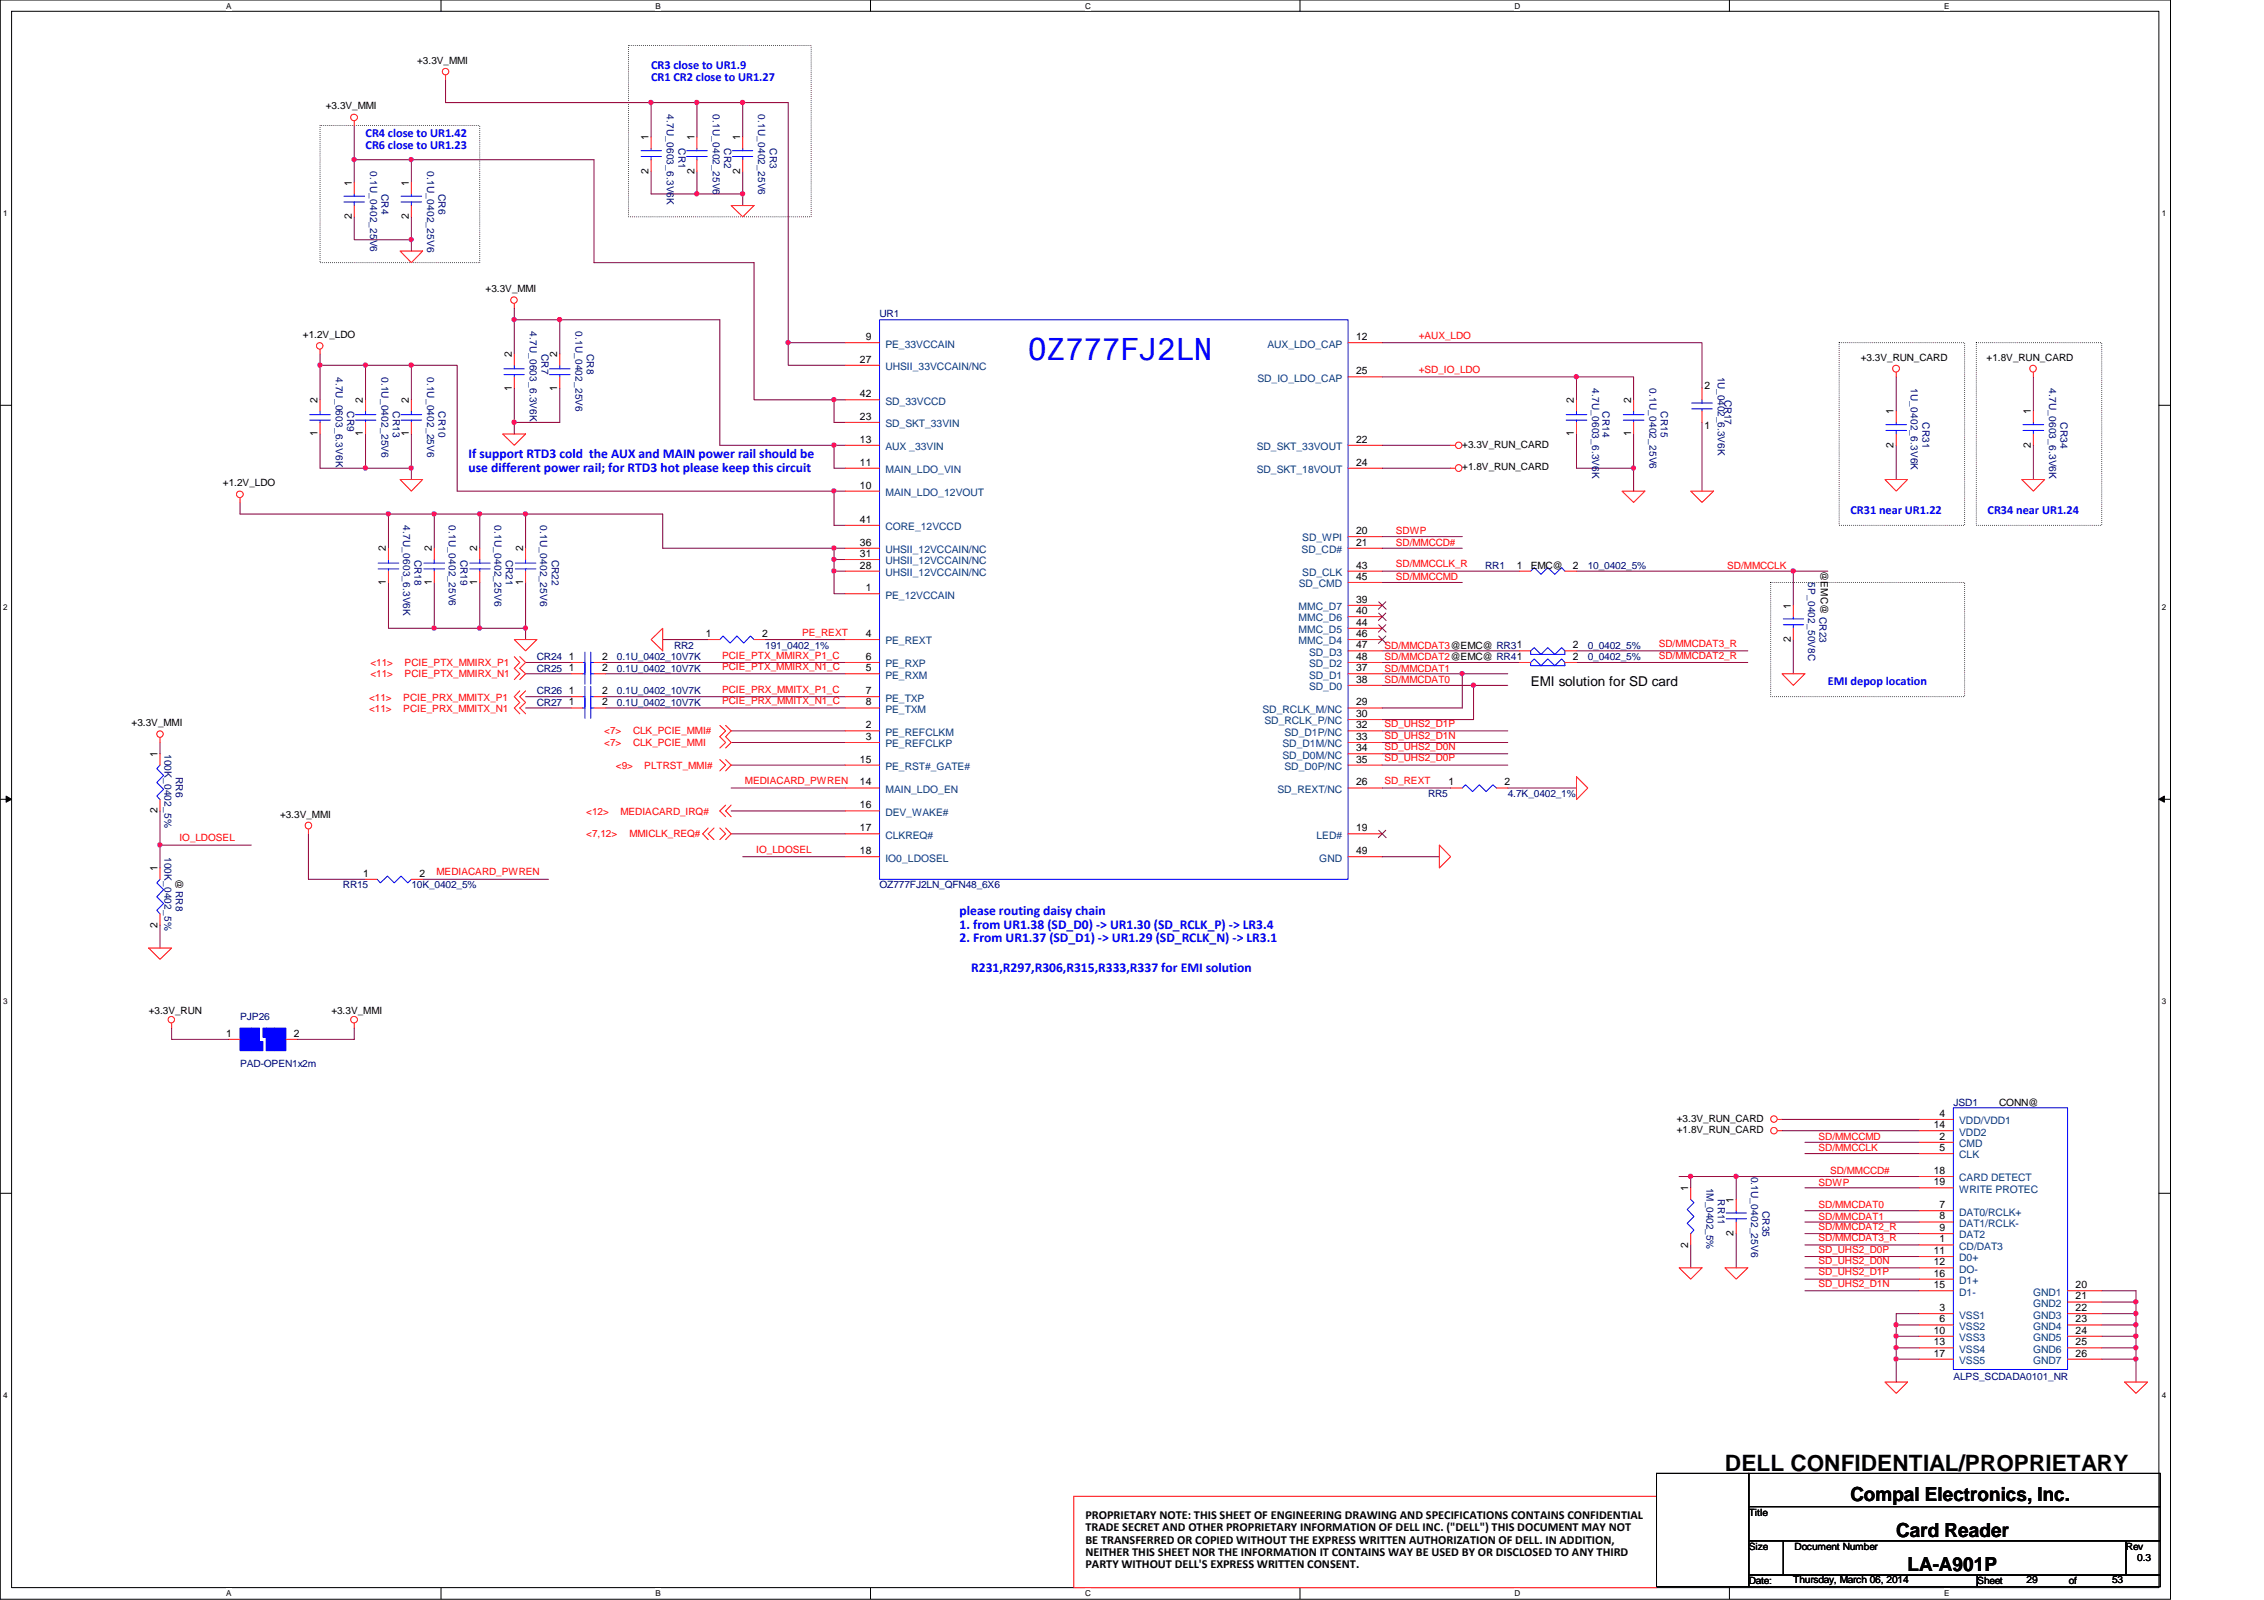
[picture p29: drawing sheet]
<svg xmlns="http://www.w3.org/2000/svg" width="297mm" height="210mm" viewBox="0 0 297 210" stroke-linecap="round" stroke-linejoin="round" font-family="sans-serif">
<defs><g id="words">
<text font-size="4" fill="#00f" x="134.9" y="47.2">OZ777FJ2LN</text>
<text font-size="3" x="226.3" y="193">DELL CONFIDENTIAL/PROPRIETARY</text>
<g font-size="2.5">
<text x="242.8" y="196.9">Compal Electronics, Inc.</text>
<text x="248.8" y="201.7">Card Reader</text>
<text x="250.3" y="206.2">LA-A901P</text>
</g>
<g font-size="1.8" fill="#00f">
<text x="61.5" y="60.1">If support RTD3 cold the AUX and MAIN power rail should be</text>
<text x="61.5" y="61.9">use different power rail; for RTD3 hot please keep this circuit</text>
<text x="125.9" y="120.1">please routing daisy chain</text>
<text x="125.9" y="121.8">1. from UR1.38 (SD_D0) -&gt; UR1.30 (SD_RCLK_P) -&gt; LR3.4</text>
<text x="125.9" y="123.6">2. From UR1.37 (SD_D1) -&gt; UR1.29 (SD_RCLK_N) -&gt; LR3.1</text>
<text x="127.4" y="127.6">R231,R297,R306,R315,R333,R337 for EMI solution</text>
</g>
<text font-size="1.8" x="200.8" y="90">EMI solution for SD card</text>
<g font-size="1.6" fill="#00f">
<text x="85.4" y="9">CR3 close to UR1.9</text>
<text x="85.4" y="10.6">CR1 CR2 close to UR1.27</text>
<text x="48" y="18">CR4 close to UR1.42</text>
<text x="48" y="19.6">CR6 close to UR1.23</text>
<text x="242.8" y="67.4">CR31 near UR1.22</text>
<text x="260.8" y="67.4">CR34 near UR1.24</text>
<text x="239.8" y="89.9">EMI depop location</text>
</g>
<g font-size="1.6">
<text x="142.4" y="199.3">PROPRIETARY NOTE: THIS SHEET OF ENGINEERING DRAWING AND SPECIFICATIONS CONTAINS CONFIDENTIAL</text>
<text x="142.4" y="200.9">TRADE SECRET AND OTHER PROPRIETARY INFORMATION OF DELL INC. (&quot;DELL&quot;) THIS DOCUMENT MAY NOT</text>
<text x="142.4" y="202.5">BE TRANSFERRED OR COPIED WITHOUT THE EXPRESS WRITTEN AUTHORIZATION OF DELL. IN ADDITION,</text>
<text x="142.4" y="204.1">NEITHER THIS SHEET NOR THE INFORMATION IT CONTAINS WAY BE USED BY OR DISCLOSED TO ANY THIRD</text>
<text x="142.4" y="205.7">PARTY WITHOUT DELL'S EXPRESS WRITTEN CONSENT.</text>
</g>
<g font-size="1.4">
<text x="85.1" y="22.8" transform="rotate(-90 85.1 22.8)">2</text>
<text x="85.1" y="18.4" transform="rotate(-90 85.1 18.4)">1</text>
<text x="91.1" y="22.8" transform="rotate(-90 91.1 22.8)">2</text>
<text x="91.1" y="18.4" transform="rotate(-90 91.1 18.4)">1</text>
<text x="97.1" y="22.8" transform="rotate(-90 97.1 22.8)">2</text>
<text x="97.1" y="18.4" transform="rotate(-90 97.1 18.4)">1</text>
<text x="46.1" y="28.8" transform="rotate(-90 46.1 28.8)">2</text>
<text x="46.1" y="24.4" transform="rotate(-90 46.1 24.4)">1</text>
<text x="53.6" y="28.8" transform="rotate(-90 53.6 28.8)">2</text>
<text x="53.6" y="24.4" transform="rotate(-90 53.6 24.4)">1</text>
<text x="67.1" y="46.9" transform="rotate(-90 67.1 46.9)">2</text>
<text x="73.1" y="46.9" transform="rotate(-90 73.1 46.9)">2</text>
<text x="112.8" y="47.6">27</text>
<text x="113.6" y="44.6">9</text>
<text x="177.9" y="44.6">12</text>
<text x="41.7" y="52.9" transform="rotate(-90 41.7 52.9)">2</text>
<text x="47.6" y="52.9" transform="rotate(-90 47.6 52.9)">2</text>
<text x="53.6" y="52.9" transform="rotate(-90 53.6 52.9)">2</text>
<text x="67.1" y="51.3" transform="rotate(-90 67.1 51.3)">1</text>
<text x="73.1" y="51.3" transform="rotate(-90 73.1 51.3)">1</text>
<text x="112.8" y="52.1">42</text>
<text x="177.9" y="49.1">25</text>
<text x="206.5" y="52.9" transform="rotate(-90 206.5 52.9)">2</text>
<text x="214" y="52.9" transform="rotate(-90 214 52.9)">2</text>
<text x="223.6" y="51.1">2</text>
<text x="41.7" y="57.2" transform="rotate(-90 41.7 57.2)">1</text>
<text x="47.6" y="57.2" transform="rotate(-90 47.6 57.2)">1</text>
<text x="53.6" y="57.2" transform="rotate(-90 53.6 57.2)">1</text>
<text x="112.8" y="58.1">13</text>
<text x="112.8" y="55.1">23</text>
<text x="177.9" y="58.1">22</text>
<text x="206.5" y="57.2" transform="rotate(-90 206.5 57.2)">1</text>
<text x="214" y="57.2" transform="rotate(-90 214 57.2)">1</text>
<text x="223.6" y="56.2">1</text>
<text x="248.5" y="58.8" transform="rotate(-90 248.5 58.8)">2</text>
<text x="248.5" y="54.4" transform="rotate(-90 248.5 54.4)">1</text>
<text x="266.4" y="58.8" transform="rotate(-90 266.4 58.8)">2</text>
<text x="266.4" y="54.4" transform="rotate(-90 266.4 54.4)">1</text>
<text x="112.8" y="64.1">10</text>
<text x="112.8" y="61.1">11</text>
<text x="177.9" y="61.1">24</text>
<text x="112.8" y="71.6">36</text>
<text x="112.8" y="68.6">41</text>
<text x="177.9" y="70.1">20</text>
<text x="177.9" y="71.6">21</text>
<text x="50.6" y="76.8" transform="rotate(-90 50.6 76.8)">1</text>
<text x="50.6" y="72.3" transform="rotate(-90 50.6 72.3)">2</text>
<text x="56.6" y="76.8" transform="rotate(-90 56.6 76.8)">1</text>
<text x="56.6" y="72.3" transform="rotate(-90 56.6 72.3)">2</text>
<text x="62.6" y="76.8" transform="rotate(-90 62.6 76.8)">1</text>
<text x="62.6" y="72.3" transform="rotate(-90 62.6 72.3)">2</text>
<text x="68.6" y="76.8" transform="rotate(-90 68.6 76.8)">1</text>
<text x="68.6" y="72.3" transform="rotate(-90 68.6 72.3)">2</text>
<text x="112.8" y="74.6">28</text>
<text x="112.8" y="73.1">31</text>
<text x="113.6" y="77.6">1</text>
<text x="177.9" y="74.6">43</text>
<text x="177.9" y="76.1">45</text>
<text x="199" y="74.6">1</text>
<text x="206.4" y="74.6">2</text>
<text x="92.6" y="83.6">1</text>
<text x="100" y="83.6">2</text>
<text x="113.6" y="83.6">4</text>
<text x="177.9" y="79.1">39</text>
<text x="177.9" y="80.6">40</text>
<text x="177.9" y="82.1">44</text>
<text x="177.9" y="83.6">46</text>
<text x="234.9" y="79.8" transform="rotate(-90 234.9 79.8)">1</text>
<text x="74.6" y="88.1">1</text>
<text x="74.6" y="86.6">1</text>
<text x="79" y="88.1">2</text>
<text x="79" y="86.6">2</text>
<text x="113.6" y="88.1">5</text>
<text x="113.6" y="86.6">6</text>
<text x="177.9" y="88.1">37</text>
<text x="177.9" y="89.6">38</text>
<text x="177.9" y="85">47</text>
<text x="177.9" y="86.6">48</text>
<text x="206.4" y="85">2</text>
<text x="206.4" y="86.6">2</text>
<text x="234.9" y="84.2" transform="rotate(-90 234.9 84.2)">2</text>
<text x="74.6" y="92.5">1</text>
<text x="74.6" y="91.1">1</text>
<text x="79" y="92.5">2</text>
<text x="79" y="91.1">2</text>
<text x="113.6" y="95.5">2</text>
<text x="113.6" y="91.1">7</text>
<text x="113.6" y="92.5">8</text>
<text x="177.9" y="95.5">32</text>
<text x="177.9" y="92.5">29</text>
<text x="177.9" y="94.1">30</text>
<text x="20.7" y="99.3" transform="rotate(-90 20.7 99.3)">1</text>
<text x="112.8" y="100">15</text>
<text x="113.6" y="97.1">3</text>
<text x="177.9" y="97.1">33</text>
<text x="177.9" y="98.6">34</text>
<text x="177.9" y="100">35</text>
<text x="20.7" y="106.7" transform="rotate(-90 20.7 106.7)">2</text>
<text x="112.8" y="103">14</text>
<text x="112.8" y="106">16</text>
<text x="177.9" y="103">26</text>
<text x="190" y="103">1</text>
<text x="197.4" y="103">2</text>
<text x="112.8" y="109.1">17</text>
<text x="112.8" y="112.1">18</text>
<text x="177.9" y="109.1">19</text>
<text x="177.9" y="112.1">49</text>
<text x="20.7" y="114.3" transform="rotate(-90 20.7 114.3)">1</text>
<text x="47.7" y="115">1</text>
<text x="55" y="115">2</text>
<text x="20.7" y="121.7" transform="rotate(-90 20.7 121.7)">2</text>
<text x="29.7" y="136">1</text>
<text x="38.6" y="136">2</text>
<text x="253.7" y="148">14</text>
<text x="254.5" y="149.5">2</text>
<text x="254.5" y="146.5">4</text>
<text x="253.7" y="154">18</text>
<text x="253.7" y="155.5">19</text>
<text x="254.5" y="151">5</text>
<text x="221.5" y="156.3" transform="rotate(-90 221.5 156.3)">1</text>
<text x="227.5" y="157.8" transform="rotate(-90 227.5 157.8)">1</text>
<text x="254.5" y="158.5">7</text>
<text x="254.5" y="160">8</text>
<text x="254.5" y="161.5">9</text>
<text x="221.5" y="163.7" transform="rotate(-90 221.5 163.7)">2</text>
<text x="227.5" y="162.1" transform="rotate(-90 227.5 162.1)">2</text>
<text x="253.7" y="164.5">11</text>
<text x="253.7" y="166">12</text>
<text x="253.7" y="167.5">16</text>
<text x="254.5" y="163">1</text>
<text x="253.7" y="169">15</text>
<text x="254.5" y="172">3</text>
<text x="254.5" y="173.5">6</text>
<text x="272.3" y="169">20</text>
<text x="272.3" y="170.5">21</text>
<text x="272.3" y="172">22</text>
<text x="272.3" y="173.5">23</text>
<text x="253.7" y="175">10</text>
<text x="253.7" y="176.5">13</text>
<text x="253.7" y="178">17</text>
<text x="272.3" y="175">24</text>
<text x="272.3" y="176.5">25</text>
<text x="272.3" y="178">26</text>
</g>
<g font-size="1.4" fill="#004080">
<text x="116.2" y="45.6">PE_33VCCAIN</text>
<text x="166.3" y="45.6">AUX_LDO_CAP</text>
<text x="116.2" y="48.6">UHSII_33VCCAIN/NC</text>
<text x="116.2" y="53.1">SD_33VCCD</text>
<text x="165" y="50.1">SD_IO_LDO_CAP</text>
<text x="116.2" y="59.1">AUX _33VIN</text>
<text x="116.2" y="56">SD_SKT_33VIN</text>
<text x="164.9" y="59.1">SD_SKT_33VOUT</text>
<text x="116.2" y="65.1">MAIN_LDO_12VOUT</text>
<text x="116.2" y="62.1">MAIN_LDO_VIN</text>
<text x="164.9" y="62.1">SD_SKT_18VOUT</text>
<text x="116.2" y="69.6">CORE_12VCCD</text>
<text x="170.9" y="71">SD_WPI</text>
<text x="116.2" y="75.6">UHSII_12VCCAIN/NC</text>
<text x="116.2" y="74">UHSII_12VCCAIN/NC</text>
<text x="116.2" y="72.6">UHSII_12VCCAIN/NC</text>
<text x="170.4" y="77">SD_CMD</text>
<text x="170.8" y="72.6">SD_CD#</text>
<text x="170.9" y="75.6">SD_CLK</text>
<text x="116.2" y="78.5">PE_12VCCAIN</text>
<text x="170.3" y="80.1">MMC_D7</text>
<text x="170.3" y="81.5">MMC_D6</text>
<text x="170.3" y="83.1">MMC_D5</text>
<text x="116.2" y="84.5">PE_REXT</text>
<text x="116.2" y="89">PE_RXM</text>
<text x="116.2" y="87.5">PE_RXP</text>
<text x="170.3" y="84.5">MMC_D4</text>
<text x="171.7" y="89">SD_D1</text>
<text x="171.7" y="86">SD_D3</text>
<text x="171.7" y="87.5">SD_D2</text>
<text x="116.2" y="92">PE_TXP</text>
<text x="116.2" y="93.5">PE_TXM</text>
<text x="165.6" y="93.5">SD_RCLK_M/NC</text>
<text x="165.9" y="95">SD_RCLK_P/NC</text>
<text x="171.7" y="90.6">SD_D0</text>
<text x="116.2" y="96.5">PE_REFCLKM</text>
<text x="116.2" y="98">PE_REFCLKP</text>
<text x="116.2" y="101">PE_RST#_GATE#</text>
<text x="168.3" y="98">SD_D1M/NC</text>
<text x="168.3" y="99.5">SD_D0M/NC</text>
<text x="168.5" y="96.5">SD_D1P/NC</text>
<text x="168.5" y="101">SD_D0P/NC</text>
<text x="116.2" y="104">MAIN_LDO_EN</text>
<text x="116.2" y="107">DEV_WAKE#</text>
<text x="167.6" y="104">SD_REXT/NC</text>
<text x="116.2" y="110">CLKREQ#</text>
<text x="116.2" y="113">IO0_LDOSEL</text>
<text x="172.7" y="110">LED#</text>
<text x="173.1" y="113">GND</text>
<text x="257" y="147.5">VDD/VDD1</text>
<text x="257" y="149">VDD2</text>
<text x="257" y="150.5">CMD</text>
<text x="257" y="152">CLK</text>
<text x="257" y="155">CARD DETECT</text>
<text x="257" y="159.5">DAT0/RCLK+</text>
<text x="257" y="161">DAT1/RCLK-</text>
<text x="257" y="156.5">WRITE PROTEC</text>
<text x="257" y="164">CD/DAT3</text>
<text x="257" y="162.5">DAT2</text>
<text x="257" y="165.5">D0+</text>
<text x="257" y="167">DO-</text>
<text x="257" y="173">VSS1</text>
<text x="257" y="170">D1-</text>
<text x="257" y="168.4">D1+</text>
<text x="266.7" y="170">GND1</text>
<text x="266.7" y="171.4">GND2</text>
<text x="266.7" y="173">GND3</text>
<text x="257" y="174.5">VSS2</text>
<text x="257" y="175.9">VSS3</text>
<text x="257" y="177.5">VSS4</text>
<text x="257" y="178.9">VSS5</text>
<text x="266.7" y="174.5">GND4</text>
<text x="266.7" y="175.9">GND5</text>
<text x="266.7" y="177.5">GND6</text>
<text x="266.7" y="178.9">GND7</text>
</g>
<g font-size="1.3">
<text x="54.7" y="8.4">+3.3V_MMI</text>
<text x="42.8" y="14.4">+3.3V_MMI</text>
<text x="63.7" y="38.4">+3.3V_MMI</text>
<text x="39.7" y="44.3">+1.2V_LDO</text>
<text x="244.1" y="47.3">+3.3V_RUN_CARD</text>
<text x="260.6" y="47.3">+1.8V_RUN_CARD</text>
<text x="191.9" y="58.7">+3.3V_RUN_CARD</text>
<text x="29.2" y="63.8">+1.2V_LDO</text>
<text x="191.9" y="61.7">+1.8V_RUN_CARD</text>
<text x="200.8" y="74.6">EMC@</text>
<text x="238.9" y="74.9" transform="rotate(90 238.9 74.9)">@EMC@ CR23</text>
<text x="17.3" y="95.3">+3.3V_MMI</text>
<text x="36.7" y="107.3">+3.3V_MMI</text>
<text x="23.1" y="115.4" transform="rotate(90 23.1 115.4)">@RR8</text>
<text x="19.5" y="133.1">+3.3V_RUN</text>
<text x="43.5" y="133.1">+3.3V_MMI</text>
<text x="220" y="147.2">+3.3V_RUN_CARD</text>
<text x="220" y="148.6">+1.8V_RUN_CARD</text>
<text x="262.3" y="145">CONN@</text>
<text x="229.4" y="198.8">Title</text>
<text x="229.4" y="203.3">Size</text>
<text x="235.5" y="203.3">Document Number</text>
<text x="278.9" y="203.3">Rev</text>
<text x="229.4" y="207.8">Date:</text>
<text x="235.3" y="207.7">Thursday, March 06, 2014</text>
<text x="259.4" y="207.8">Sheet</text>
<text x="265.9" y="207.7">29</text>
<text x="271.4" y="207.8">of</text>
<text x="277.1" y="207.7">53</text>
<text x="280.4" y="204.8">0.3</text>
</g>
<g font-size="1.3" fill="#000080">
<text x="87.5" y="15" transform="rotate(90 87.5 15)">4.7U_0603_6.3V6K</text>
<text x="93.5" y="15" transform="rotate(90 93.5 15)">0.1U_0402_25V6</text>
<text x="99.5" y="15" transform="rotate(90 99.5 15)">0.1U_0402_25V6</text>
<text x="48.6" y="22.5" transform="rotate(90 48.6 22.5)">0.1U_0402_25V6</text>
<text x="56" y="22.5" transform="rotate(90 56 22.5)">0.1U_0402_25V6</text>
<text x="89" y="19.5" transform="rotate(90 89 19.5)">CR1</text>
<text x="95" y="19.5" transform="rotate(90 95 19.5)">CR2</text>
<text x="101" y="19.5" transform="rotate(90 101 19.5)">CR3</text>
<text x="50" y="25.4" transform="rotate(90 50 25.4)">CR4</text>
<text x="57.5" y="25.4" transform="rotate(90 57.5 25.4)">CR6</text>
<text x="115.4" y="41.6">UR1</text>
<text x="69.5" y="43.4" transform="rotate(90 69.5 43.4)">4.7U_0603_6.3V6K</text>
<text x="71" y="46.4" transform="rotate(90 71 46.4)">CR7</text>
<text x="75.5" y="43.4" transform="rotate(90 75.5 43.4)">0.1U_0402_25V6</text>
<text x="77" y="46.4" transform="rotate(90 77 46.4)">CR8</text>
<text x="44.1" y="49.4" transform="rotate(90 44.1 49.4)">4.7U_0603_6.3V6K</text>
<text x="45.5" y="53.9" transform="rotate(90 45.5 53.9)">CR9</text>
<text x="50" y="49.4" transform="rotate(90 50 49.4)">0.1U_0402_25V6</text>
<text x="51.6" y="53.9" transform="rotate(90 51.6 53.9)">CR13</text>
<text x="56" y="49.4" transform="rotate(90 56 49.4)">0.1U_0402_25V6</text>
<text x="57.5" y="53.9" transform="rotate(90 57.5 53.9)">CR10</text>
<text x="208.9" y="50.9" transform="rotate(90 208.9 50.9)">4.7U_0603_6.3V6K</text>
<text x="210.3" y="53.9" transform="rotate(90 210.3 53.9)">CR14</text>
<text x="216.4" y="50.9" transform="rotate(90 216.4 50.9)">0.1U_0402_25V6</text>
<text x="217.9" y="53.9" transform="rotate(90 217.9 53.9)">CR15</text>
<text x="225.4" y="49.4" transform="rotate(90 225.4 49.4)">1U_0402_6.3V6K</text>
<text x="226.3" y="52.5" transform="rotate(90 226.3 52.5)">CR17</text>
<text x="250.7" y="50.9" transform="rotate(90 250.7 50.9)">1U_0402_6.3V6K</text>
<text x="268.9" y="50.9" transform="rotate(90 268.9 50.9)">4.7U_0603_6.3V6K</text>
<text x="252.2" y="55.4" transform="rotate(90 252.2 55.4)">CR31</text>
<text x="270.3" y="55.4" transform="rotate(90 270.3 55.4)">CR34</text>
<text x="52.9" y="68.9" transform="rotate(90 52.9 68.9)">4.7U_0603_6.3V6K</text>
<text x="58.9" y="68.9" transform="rotate(90 58.9 68.9)">0.1U_0402_25V6</text>
<text x="64.9" y="68.9" transform="rotate(90 64.9 68.9)">0.1U_0402_25V6</text>
<text x="70.9" y="68.9" transform="rotate(90 70.9 68.9)">0.1U_0402_25V6</text>
<text x="54.4" y="73.4" transform="rotate(90 54.4 73.4)">CR18</text>
<text x="60.4" y="73.4" transform="rotate(90 60.4 73.4)">CR19</text>
<text x="66.4" y="73.4" transform="rotate(90 66.4 73.4)">CR21</text>
<text x="72.4" y="73.4" transform="rotate(90 72.4 73.4)">CR22</text>
<text x="194.9" y="74.6">RR1</text>
<text x="208.3" y="74.6">10_0402_5%</text>
<text x="237.2" y="76.4" transform="rotate(90 237.2 76.4)">5P_0402_50V8C</text>
<text x="70.4" y="88.1">CR25</text>
<text x="70.4" y="86.6">CR24</text>
<text x="80.9" y="88.1">0.1U_0402_10V7K</text>
<text x="80.9" y="86.6">0.1U_0402_10V7K</text>
<text x="88.4" y="85.1">RR2</text>
<text x="100.4" y="85.1">191_0402_1%</text>
<text x="208.3" y="85.1">0_0402_5%</text>
<text x="208.3" y="86.6">0_0402_5%</text>
<text x="70.4" y="92.6">CR27</text>
<text x="70.4" y="91.1">CR26</text>
<text x="80.9" y="92.6">0.1U_0402_10V7K</text>
<text x="80.9" y="91.1">0.1U_0402_10V7K</text>
<text x="21.6" y="98.9" transform="rotate(90 21.6 98.9)">100K_0402_5%</text>
<text x="23.1" y="101.9" transform="rotate(90 23.1 101.9)">RR6</text>
<text x="187.4" y="104.6">RR5</text>
<text x="197.8" y="104.6">4.7K_0402_1%</text>
<text x="21.6" y="112.4" transform="rotate(90 21.6 112.4)">100K_0402_5%</text>
<text x="45" y="116.5">RR15</text>
<text x="54" y="116.5">10K_0402_5%</text>
<text x="115.4" y="116.5">OZ777FJ2LN_QFN48_6X6</text>
<text x="31.5" y="133.8">PJP26</text>
<text x="31.5" y="140">PAD-OPEN1x2m</text>
<text x="256.3" y="145">JSD1</text>
<text x="223.9" y="155.8" transform="rotate(90 223.9 155.8)">1M_0402_5%</text>
<text x="229.7" y="154.3" transform="rotate(90 229.7 154.3)">0.1U_0402_25V6</text>
<text x="225.4" y="157.4" transform="rotate(90 225.4 157.4)">RR11</text>
<text x="231.2" y="158.8" transform="rotate(90 231.2 158.8)">CR35</text>
<text x="256.3" y="181">ALPS_SCDADA0101_NR</text>
</g>
<g font-size="1.3" fill="#f00">
<text x="186.1" y="44.4">+AUX_LDO</text>
<text x="186.1" y="48.9">+SD_IO_LDO</text>
<text x="183.1" y="71.6">SD/MMCCD#</text>
<text x="183.1" y="70.1">SDWP</text>
<text x="183.1" y="74.4">SD/MMCCLK_R</text>
<text x="183.1" y="76.1">SD/MMCCMD</text>
<text x="226.6" y="74.6">SD/MMCCLK</text>
<text x="105.2" y="83.4">PE_REXT</text>
<text x="48.6" y="88.9">&lt;11&gt;</text>
<text x="48.6" y="87.3">&lt;11&gt;</text>
<text x="53.1" y="88.9">PCIE_PTX_MMIRX_N1</text>
<text x="53.1" y="87.3">PCIE_PTX_MMIRX_P1</text>
<text x="94.7" y="87.9">PCIE_PTX_MMIRX_N1_C</text>
<text x="94.7" y="86.4">PCIE_PTX_MMIRX_P1_C</text>
<text x="181.6" y="89.6">SD/MMCDAT0</text>
<text x="181.6" y="88.1">SD/MMCDAT1</text>
<text x="181.6" y="86.6">SD/MMCDAT2@EMC@ RR41</text>
<text x="181.6" y="85.1">SD/MMCDAT3@EMC@ RR31</text>
<text x="217.6" y="86.4">SD/MMCDAT2_R</text>
<text x="217.6" y="84.9">SD/MMCDAT3_R</text>
<text x="48.4" y="92">&lt;11&gt;</text>
<text x="48.4" y="93.5">&lt;11&gt;</text>
<text x="52.9" y="92">PCIE_PRX_MMITX_P1</text>
<text x="52.9" y="93.5">PCIE_PRX_MMITX_N1</text>
<text x="94.7" y="92.4">PCIE_PRX_MMITX_N1_C</text>
<text x="94.7" y="90.9">PCIE_PRX_MMITX_P1_C</text>
<text x="181.6" y="95.4">SD_UHS2_D1P</text>
<text x="79.3" y="97.8">&lt;7&gt;</text>
<text x="79.3" y="96.4">&lt;7&gt;</text>
<text x="80.8" y="100.8">&lt;9&gt;</text>
<text x="83.1" y="97.8">CLK_PCIE_MMI</text>
<text x="83.1" y="96.4">CLK_PCIE_MMI#</text>
<text x="84.5" y="100.8">PLTRST_MMI#</text>
<text x="181.6" y="98.4">SD_UHS2_D0N</text>
<text x="181.6" y="99.9">SD_UHS2_D0P</text>
<text x="181.6" y="96.9">SD_UHS2_D1N</text>
<text x="76.9" y="107">&lt;12&gt;</text>
<text x="81.4" y="107">MEDIACARD_IRQ#</text>
<text x="97.7" y="102.9">MEDIACARD_PWREN</text>
<text x="181.6" y="102.9">SD_REXT</text>
<text x="23.5" y="110.4">IO_LDOSEL</text>
<text x="76.9" y="109.8">&lt;7,12&gt;</text>
<text x="82.6" y="109.8">MMICLK_REQ#</text>
<text x="99.2" y="111.9">IO_LDOSEL</text>
<text x="57.3" y="114.9">MEDIACARD_PWREN</text>
<text x="238.6" y="149.6">SD/MMCCMD</text>
<text x="238.6" y="151">SD/MMCCLK</text>
<text x="238.6" y="155.5">SDWP</text>
<text x="240.1" y="154.1">SD/MMCCD#</text>
<text x="238.6" y="158.5">SD/MMCDAT0</text>
<text x="238.6" y="160">SD/MMCDAT1</text>
<text x="238.6" y="161.3">SD/MMCDAT2_R</text>
<text x="238.6" y="162.8">SD/MMCDAT3_R</text>
<text x="238.6" y="165.8">SD_UHS2_D0N</text>
<text x="238.6" y="164.3">SD_UHS2_D0P</text>
<text x="238.6" y="167.3">SD_UHS2_D1P</text>
<text x="238.6" y="168.8">SD_UHS2_D1N</text>
</g>
<g font-size="1.1">
<text x="29.7" y="1.1">A</text>
<text x="86" y="1.1">B</text>
<text x="142.4" y="1.1">C</text>
<text x="198.7" y="1.1">D</text>
<text x="255.1" y="1.1">E</text>
<text x=".4" y="28.3">1</text>
<text x="283.6" y="28.3">1</text>
<text x=".4" y="80">2</text>
<text x="283.6" y="80">2</text>
<text x=".4" y="131.7">3</text>
<text x="283.6" y="131.7">3</text>
<text x=".4" y="183.3">4</text>
<text x="283.6" y="183.3">4</text>
<text x="29.7" y="209.4">A</text>
<text x="86" y="209.4">B</text>
<text x="142.4" y="209.4">C</text>
<text x="198.7" y="209.4">D</text>
<text x="255.1" y="209.4">E</text>
</g>
</g></defs>
<path d="M0 0h284.8v209.8h-284.8zM1.5 1.5h281.7v206.8h-281.7z" fill="none" stroke="#000" stroke-width=".13"/>
<g fill="#fff">
<path d="M29.7 .2h.7v1.2h-.7z"/>
<path d="M29.7 208.4h.7v1.2h-.7z"/>
</g>
<path d="M57.9 0v1.5M57.9 208.3v1.5" fill="none" stroke="#000" stroke-width=".13"/>
<g fill="#fff">
<path d="M86 .2h.7v1.2h-.7z"/>
<path d="M86 208.4h.7v1.2h-.7z"/>
</g>
<path d="M114.2 0v1.5M114.2 208.3v1.5" fill="none" stroke="#000" stroke-width=".13"/>
<g fill="#fff">
<path d="M142.4 .2h.7v1.2h-.7z"/>
<path d="M142.4 208.4h.7v1.2h-.7z"/>
</g>
<path d="M170.6 0v1.5M170.6 208.3v1.5" fill="none" stroke="#000" stroke-width=".13"/>
<g fill="#fff">
<path d="M198.7 .2h.8v1.2h-.8z"/>
<path d="M198.7 208.4h.8v1.2h-.8z"/>
</g>
<path d="M226.9 0v1.5M226.9 208.3v1.5" fill="none" stroke="#000" stroke-width=".13"/>
<g fill="#fff">
<path d="M255.1 .2h.7v1.2h-.7z"/>
<path d="M255.1 208.4h.7v1.2h-.7z"/>
<path d="M.4 27.3h.6v1.2h-.6z"/>
<path d="M283.6 27.3h.6v1.2h-.6z"/>
<path d="M.4 79h.6v1.2h-.6z"/>
<path d="M283.6 79h.6v1.2h-.6z"/>
</g>
<path d="M0 53.2h1.5M283.2 53.2h1.5" fill="none" stroke="#000" stroke-width=".13"/>
<g fill="#fff">
<path d="M.4 130.7h.6v1.2h-.6z"/>
<path d="M283.6 130.7h.6v1.2h-.6z"/>
</g>
<path d="M0 104.9h1.5M.8 104.4l.7 .5-.7 .3zM283.2 104.9l.8-.5v.8zM283.2 104.9h1.5" fill="none" stroke="#000" stroke-width=".13"/>
<path d="M.8 104.4l.7 .5-.7 .3zM283.2 104.9l.8-.5v.8z" fill="#000"/>
<g fill="#fff">
<path d="M.4 182.4h.6v1.2h-.6z"/>
<path d="M283.6 182.4h.6v1.2h-.6z"/>
</g>
<path d="M0 156.5h1.5M283.2 156.5h1.5" fill="none" stroke="#000" stroke-width=".13"/>
<path d="M42 16.5h20.9v18h-20.9zM82.5 6h23.9v22.4h-23.9zM241.3 45h16.5v23.9h-16.5zM259.3 45h16.5v23.9h-16.5zM232.3 76.4h25.5v15h-25.5z" fill="none" stroke="#000" stroke-width=".13" stroke-dasharray="0 .3"/>
<path d="M140.9 196.3h76.4v12h-76.4z" fill="none" stroke="#f00" stroke-width=".13"/>
<path d="M54 47.9h6v16.5M109.4 68.9h1.5" fill="none" stroke="#800040" stroke-width=".13"/>
<circle cx="53.9" cy="47.9" r=".29" fill="#f0f"/>
<circle cx="53.9" cy="47.9" r=".29" fill="none" stroke="#f0f" stroke-width=".13"/>
<path d="M48 47.9h-6v4.6M54 47.9v4.6" fill="none" stroke="#800040" stroke-width=".13"/>
<circle cx="47.9" cy="47.9" r=".29" fill="#f0f"/>
<circle cx="47.9" cy="47.9" r=".29" fill="none" stroke="#f0f" stroke-width=".13"/>
<circle cx="42" cy="47.9" r=".29" fill="#f0f"/>
<circle cx="42" cy="47.9" r=".29" fill="none" stroke="#f0f" stroke-width=".13"/>
<path d="M42 46.4v1.5M54 47.9h-6v4.6M110.9 64.4h-1.5v4.5M110.9 71.9h-1.5v1.5" fill="none" stroke="#800040" stroke-width=".13"/>
<circle cx="109.4" cy="73.4" r=".29" fill="#f0f"/>
<circle cx="109.4" cy="73.4" r=".29" fill="none" stroke="#f0f" stroke-width=".13"/>
<path d="M86.9 71.9h22.5M109.4 73.4h1.5" fill="none" stroke="#800040" stroke-width=".13"/>
<circle cx="109.4" cy="71.9" r=".29" fill="#f0f"/>
<circle cx="109.4" cy="71.9" r=".29" fill="none" stroke="#f0f" stroke-width=".13"/>
<path d="M109.4 74.9v3h1.5M109.4 73.4v1.5h1.5" fill="none" stroke="#800040" stroke-width=".13"/>
<circle cx="109.4" cy="74.9" r=".29" fill="#f0f"/>
<circle cx="109.4" cy="74.9" r=".29" fill="none" stroke="#f0f" stroke-width=".13"/>
<path d="M110.9 58.4h-1.5v3h1.5M110.9 52.5h-1.5v2.9M181.4 61.4h8.9" fill="none" stroke="#800040" stroke-width=".13"/>
<circle cx="109.4" cy="52.4" r=".29" fill="#f0f"/>
<circle cx="109.4" cy="52.4" r=".29" fill="none" stroke="#f0f" stroke-width=".13"/>
<path d="M54 21h23.9M77.9 34.5h21M109.4 55.4h1.5" fill="none" stroke="#800040" stroke-width=".13"/>
<circle cx="53.9" cy="20.9" r=".29" fill="#f0f"/>
<circle cx="53.9" cy="20.9" r=".29" fill="none" stroke="#f0f" stroke-width=".13"/>
<path d="M46.5 24v-3h7.5v3" fill="none" stroke="#800040" stroke-width=".13"/>
<circle cx="46.4" cy="20.9" r=".29" fill="#f0f"/>
<circle cx="46.4" cy="20.9" r=".29" fill="none" stroke="#f0f" stroke-width=".13"/>
<path d="M46.5 16.5v4.5M103.4 45v2.9h7.5M181.4 45h41.9v5.9M181.4 49.4h25.4v3.1M181.4 58.4h8.9M206.8 49.4h7.5v3.1M21 97.4v1.5" fill="none" stroke="#800040" stroke-width=".13"/>
<circle cx="206.8" cy="49.4" r=".29" fill="#f0f"/>
<circle cx="206.8" cy="49.4" r=".29" fill="none" stroke="#f0f" stroke-width=".13"/>
<path d="M42 56.9v4.5M48 56.9v4.5h6v1.5M95.9 97.4h15M95.9 95.9h15" fill="none" stroke="#800040" stroke-width=".13"/>
<circle cx="53.9" cy="61.4" r=".29" fill="#f0f"/>
<circle cx="53.9" cy="61.4" r=".29" fill="none" stroke="#f0f" stroke-width=".13"/>
<circle cx="47.9" cy="61.4" r=".29" fill="#f0f"/>
<circle cx="47.9" cy="61.4" r=".29" fill="none" stroke="#f0f" stroke-width=".13"/>
<path d="M46.5 28.4v3.1h7.5v1.4M223.3 55.4v9M206.8 61.4h7.5v3M86.9 83.9h6" fill="none" stroke="#800040" stroke-width=".13"/>
<circle cx="214.3" cy="61.4" r=".29" fill="#f0f"/>
<circle cx="214.3" cy="61.4" r=".29" fill="none" stroke="#f0f" stroke-width=".13"/>
<path d="M54 28.4v3.1M206.8 56.9v4.5M214.3 56.9v4.5M235.3 83.9v4.5M181.4 112.4h7.4M197.8 103.4h9M21 121.4v3" fill="none" stroke="#800040" stroke-width=".13"/>
<circle cx="53.9" cy="31.4" r=".29" fill="#f0f"/>
<circle cx="53.9" cy="31.4" r=".29" fill="none" stroke="#f0f" stroke-width=".13"/>
<path d="M21 110.9v3M97.4 112.4h13.5" fill="none" stroke="#800040" stroke-width=".13"/>
<circle cx="21" cy="110.8" r=".29" fill="#f0f"/>
<circle cx="21" cy="110.8" r=".29" fill="none" stroke="#f0f" stroke-width=".13"/>
<g fill="none" stroke="#800040" stroke-width=".13">
<path d="M181.4 71.9h10.5M206.8 74.9h28.5v4.5M235.3 74.9h4.5M69 92.9h6M69 91.4h6M69 88.4h6M69 86.9h6M79.5 92.9h31.4M79.5 91.4h31.4M79.5 88.4h31.4M79.5 86.9h31.4M100.4 83.9h10.5"/>
<path d="M21 106.4v4.5h12M95.9 106.4h15M95.9 103.4h15M95.9 109.4h15M95.9 100.4h15M181.4 103.4h8.9"/>
</g>
<circle cx="235.3" cy="74.9" r=".29" fill="#f0f"/>
<circle cx="235.3" cy="74.9" r=".29" fill="none" stroke="#f0f" stroke-width=".13"/>
<path d="M181.4 74.9h17.9M181.4 76.4h10.5M193.3 89.9v4.5h-11.9" fill="none" stroke="#800040" stroke-width=".13"/>
<circle cx="193.3" cy="89.9" r=".29" fill="#f0f"/>
<circle cx="193.3" cy="89.9" r=".29" fill="none" stroke="#f0f" stroke-width=".13"/>
<path d="M181.4 89.9h16.4M191.9 88.4h5.9" fill="none" stroke="#800040" stroke-width=".13"/>
<circle cx="191.8" cy="88.4" r=".29" fill="#f0f"/>
<circle cx="191.8" cy="88.4" r=".29" fill="none" stroke="#f0f" stroke-width=".13"/>
<path d="M31.5 65.9v1.5M57 67.4h5.9M181.4 70.4h10.5M181.4 98.9h16.4M181.4 97.4h16.4M181.4 95.9h16.4M181.4 86.9h17.9M181.4 85.4h17.9M181.4 88.4h10.5v4.5h-10.5M206.8 86.9h22.5M206.8 85.4h22.5M181.4 100.4h16.4" fill="none" stroke="#800040" stroke-width=".13"/>
<circle cx="62.9" cy="67.4" r=".29" fill="#f0f"/>
<circle cx="62.9" cy="67.4" r=".29" fill="none" stroke="#f0f" stroke-width=".13"/>
<path d="M51 67.4h6" fill="none" stroke="#800040" stroke-width=".13"/>
<circle cx="56.9" cy="67.4" r=".29" fill="#f0f"/>
<circle cx="56.9" cy="67.4" r=".29" fill="none" stroke="#f0f" stroke-width=".13"/>
<path d="M31.5 67.4h19.5" fill="none" stroke="#800040" stroke-width=".13"/>
<circle cx="50.9" cy="67.4" r=".29" fill="#f0f"/>
<circle cx="50.9" cy="67.4" r=".29" fill="none" stroke="#f0f" stroke-width=".13"/>
<path d="M69 67.4h17.9" fill="none" stroke="#800040" stroke-width=".13"/>
<circle cx="68.9" cy="67.4" r=".29" fill="#f0f"/>
<circle cx="68.9" cy="67.4" r=".29" fill="none" stroke="#f0f" stroke-width=".13"/>
<path d="M51 67.4v4.5M57 67.4v4.5M62.9 71.9v-4.5h6.1v4.5M62.9 76.4v6" fill="none" stroke="#800040" stroke-width=".13"/>
<circle cx="62.9" cy="82.4" r=".29" fill="#f0f"/>
<circle cx="62.9" cy="82.4" r=".29" fill="none" stroke="#f0f" stroke-width=".13"/>
<path d="M57 76.4v6M69 82.4v1.5" fill="none" stroke="#800040" stroke-width=".13"/>
<circle cx="56.9" cy="82.4" r=".29" fill="#f0f"/>
<circle cx="56.9" cy="82.4" r=".29" fill="none" stroke="#f0f" stroke-width=".13"/>
<path d="M69 76.4v6" fill="none" stroke="#800040" stroke-width=".13"/>
<circle cx="68.9" cy="82.4" r=".29" fill="#f0f"/>
<circle cx="68.9" cy="82.4" r=".29" fill="none" stroke="#f0f" stroke-width=".13"/>
<path d="M54 56.9v4.5M94.4 58.4h15M42 61.4h6M51 76.4v6M86.9 67.4v4.5M57 82.4h12" fill="none" stroke="#800040" stroke-width=".13"/>
<circle cx="109.4" cy="58.4" r=".29" fill="#f0f"/>
<circle cx="109.4" cy="58.4" r=".29" fill="none" stroke="#f0f" stroke-width=".13"/>
<path d="M94.4 42v16.4M60 64.4h49.4" fill="none" stroke="#800040" stroke-width=".13"/>
<circle cx="109.4" cy="64.4" r=".29" fill="#f0f"/>
<circle cx="109.4" cy="64.4" r=".29" fill="none" stroke="#f0f" stroke-width=".13"/>
<path d="M94.4 42h-26.9v4.4" fill="none" stroke="#800040" stroke-width=".13"/>
<circle cx="73.4" cy="41.9" r=".29" fill="#f0f"/>
<circle cx="73.4" cy="41.9" r=".29" fill="none" stroke="#f0f" stroke-width=".13"/>
<circle cx="67.4" cy="41.9" r=".29" fill="#f0f"/>
<circle cx="67.4" cy="41.9" r=".29" fill="none" stroke="#f0f" stroke-width=".13"/>
<path d="M67.5 40.4v1.6M67.5 50.9v4.5M73.4 42v4.4M73.4 50.9v4.5h-5.9v1.5" fill="none" stroke="#800040" stroke-width=".13"/>
<circle cx="67.4" cy="55.4" r=".29" fill="#f0f"/>
<circle cx="67.4" cy="55.4" r=".29" fill="none" stroke="#f0f" stroke-width=".13"/>
<path d="M58.5 10.5v3M97.4 13.5v4.4M77.9 21v13.5M98.9 34.5v18h10.5" fill="none" stroke="#800040" stroke-width=".13"/>
<circle cx="97.4" cy="13.4" r=".29" fill="#f0f"/>
<circle cx="97.4" cy="13.4" r=".29" fill="none" stroke="#f0f" stroke-width=".13"/>
<path d="M58.5 13.5h26.9v4.4" fill="none" stroke="#800040" stroke-width=".13"/>
<circle cx="85.4" cy="13.4" r=".29" fill="#f0f"/>
<circle cx="85.4" cy="13.4" r=".29" fill="none" stroke="#f0f" stroke-width=".13"/>
<path d="M91.4 13.5v4.4" fill="none" stroke="#800040" stroke-width=".13"/>
<circle cx="91.4" cy="13.4" r=".29" fill="#f0f"/>
<circle cx="91.4" cy="13.4" r=".29" fill="none" stroke="#f0f" stroke-width=".13"/>
<path d="M85.4 13.5h6M97.4 13.5h6M91.4 25.4h6v1.6" fill="none" stroke="#800040" stroke-width=".13"/>
<circle cx="97.4" cy="25.4" r=".29" fill="#f0f"/>
<circle cx="97.4" cy="25.4" r=".29" fill="none" stroke="#f0f" stroke-width=".13"/>
<path d="M91.4 22.5v2.9h-6" fill="none" stroke="#800040" stroke-width=".13"/>
<circle cx="91.4" cy="25.4" r=".29" fill="#f0f"/>
<circle cx="91.4" cy="25.4" r=".29" fill="none" stroke="#f0f" stroke-width=".13"/>
<path d="M85.4 22.5v2.9M97.4 22.5v2.9M103.4 45h7.5" fill="none" stroke="#800040" stroke-width=".13"/>
<circle cx="103.4" cy="44.9" r=".29" fill="#f0f"/>
<circle cx="103.4" cy="44.9" r=".29" fill="none" stroke="#f0f" stroke-width=".13"/>
<path d="M91.4 13.5h6M103.4 13.5v31.5M248.8 49.4v4.5M248.8 58.4v4.5M266.8 49.4v4.5M266.8 58.4v4.5M51 82.4h6M40.5 109.4v6h7.5M55.5 115.4h16.5M22.5 134.9v1.5h7.5M46.5 134.9v1.5h-7.5M280.2 170.8v1.5h-4.4" fill="none" stroke="#800040" stroke-width=".13"/>
<circle cx="280.2" cy="172.3" r=".29" fill="#f0f"/>
<circle cx="280.2" cy="172.3" r=".29" fill="none" stroke="#f0f" stroke-width=".13"/>
<path d="M275.8 169.3h4.4M275.8 170.8h4.4" fill="none" stroke="#800040" stroke-width=".13"/>
<circle cx="280.2" cy="170.8" r=".29" fill="#f0f"/>
<circle cx="280.2" cy="170.8" r=".29" fill="none" stroke="#f0f" stroke-width=".13"/>
<path d="M280.2 172.3v1.5" fill="none" stroke="#800040" stroke-width=".13"/>
<circle cx="280.2" cy="173.8" r=".29" fill="#f0f"/>
<circle cx="280.2" cy="173.8" r=".29" fill="none" stroke="#f0f" stroke-width=".13"/>
<path d="M275.8 173.8h4.4v1.5M280.2 169.3v1.5" fill="none" stroke="#800040" stroke-width=".13"/>
<circle cx="280.2" cy="175.3" r=".29" fill="#f0f"/>
<circle cx="280.2" cy="175.3" r=".29" fill="none" stroke="#f0f" stroke-width=".13"/>
<path d="M236.8 158.8h15M236.8 160.3h15M275.8 175.3h4.4v1.5" fill="none" stroke="#800040" stroke-width=".13"/>
<circle cx="280.2" cy="176.8" r=".29" fill="#f0f"/>
<circle cx="280.2" cy="176.8" r=".29" fill="none" stroke="#f0f" stroke-width=".13"/>
<path d="M275.8 176.8h4.4v1.5" fill="none" stroke="#800040" stroke-width=".13"/>
<circle cx="280.2" cy="178.3" r=".29" fill="#f0f"/>
<circle cx="280.2" cy="178.3" r=".29" fill="none" stroke="#f0f" stroke-width=".13"/>
<path d="M233.8 148.3h18M233.8 146.9h18M251.8 178.3h-3v3M275.8 178.3h4.4v3" fill="none" stroke="#800040" stroke-width=".13"/>
<circle cx="248.8" cy="178.3" r=".29" fill="#f0f"/>
<circle cx="248.8" cy="178.3" r=".29" fill="none" stroke="#f0f" stroke-width=".13"/>
<path d="M248.8 176.8v1.5M248.8 176.8h3M251.8 172.3h-3v4.5" fill="none" stroke="#800040" stroke-width=".13"/>
<circle cx="248.8" cy="176.8" r=".29" fill="#f0f"/>
<circle cx="248.8" cy="176.8" r=".29" fill="none" stroke="#f0f" stroke-width=".13"/>
<path d="M248.8 175.3h3" fill="none" stroke="#800040" stroke-width=".13"/>
<circle cx="248.8" cy="175.3" r=".29" fill="#f0f"/>
<circle cx="248.8" cy="175.3" r=".29" fill="none" stroke="#f0f" stroke-width=".13"/>
<path d="M248.8 173.8h3" fill="none" stroke="#800040" stroke-width=".13"/>
<circle cx="248.8" cy="173.8" r=".29" fill="#f0f"/>
<circle cx="248.8" cy="173.8" r=".29" fill="none" stroke="#f0f" stroke-width=".13"/>
<path d="M227.8 154.3h24" fill="none" stroke="#800040" stroke-width=".13"/>
<circle cx="227.8" cy="154.3" r=".29" fill="#f0f"/>
<circle cx="227.8" cy="154.3" r=".29" fill="none" stroke="#f0f" stroke-width=".13"/>
<path d="M220.3 154.3h1.5v1.5M221.8 154.3h6v3.1M236.8 151.3h15M236.8 149.9h15M236.8 155.8h15M227.8 161.8v4.5M236.8 161.8h15M236.8 163.3h15M236.8 166.3h15M236.8 164.8h15M236.8 169.3h15M236.8 167.8h15" fill="none" stroke="#800040" stroke-width=".13"/>
<circle cx="221.8" cy="154.3" r=".29" fill="#f0f"/>
<circle cx="221.8" cy="154.3" r=".29" fill="none" stroke="#f0f" stroke-width=".13"/>
<path d="M221.8 163.3v3" fill="none" stroke="#800040" stroke-width=".13"/>
<g fill="none" stroke="#f00" stroke-width=".13">
<path d="M46.5 15.9v.6M58.5 9.9v.6M91.4 17.9v1.6M52.5 32.9h3l-1.5 1.6zM54 24v1.4M54 27v1.4M67.5 39.8v.6M91.4 21v1.5M95.9 27h3l-1.5 1.4zM42 45.8v.6M48 55.4v1.5M48 52.5v1.4"/>
<path d="M66 56.9h3l-1.5 1.5zM110.9 45h4.5M110.9 58.4h4.5M110.9 55.4h4.5M110.9 47.9h4.5M110.9 52.5h4.5M176.9 45h4.5M176.9 58.4h4.5M176.9 49.4h4.5M190.3 58.4h.7M248.8 48.9v.5M266.8 48.9v.5"/>
<path d="M266.8 53.9v1.5M266.8 56.9v1.5M31.5 65.3v.6M52.5 62.9h3l-1.5 1.5zM62.9 74.9v1.5M62.9 71.9v1.5M69 74.9v1.5M69 71.9v1.5M110.9 77.9h4.5M110.9 64.4h4.5M110.9 61.4h4.5M110.9 74.9h4.5"/>
<path d="M110.9 73.4h4.5M110.9 71.9h4.5M110.9 68.9h4.5M176.9 70.4h4.5M176.9 71.9h4.5M176.9 61.4h4.5M176.9 79.4h4.5M176.9 74.9h4.5M176.9 76.4h4.5M190.3 61.4h.7M212.8 64.4h3l-1.5 1.5zM221.8 64.4h3l-1.5 1.5z"/>
<path d="M235.3 79.4v1.5M247.3 62.9h3l-1.5 1.5zM265.3 62.9h3l-1.5 1.5zM21 96.8v.6M21 98.9v1.5M67.5 86.1l.7 .8-.7 .8 .7 .7-.7 .8M67.5 83.9h2.9l-1.4 1.5zM68.2 86.1l.8 .8-.8 .8 .8 .7-.8 .8M68.2 90.6l-.7 .8 .7 .8-.7 .7 .7 .7M69 90.6l-.8 .8 .8 .8-.8 .7 .8 .7M75 88.4h1.5M75 92.9h1.5"/>
<path d="M77.9 88.4h1.6M77.9 92.9h1.6M85.4 83.9l1.5-1.5v3zM94.4 95.2l.8 .7-.8 .7 .8 .8-.8 .7M94.4 99.7l.8 .7-.8 .7M95.2 95.2l.7 .7-.7 .7 .7 .8-.7 .7M95.2 99.7l.7 .7-.7 .7M110.9 95.9h4.5M110.9 97.4h4.5M110.9 83.9h4.5M110.9 88.4h4.5M110.9 86.9h4.5"/>
<path d="M110.9 91.4h4.5M110.9 92.9h4.5M176.9 92.9h4.5M176.9 94.4h4.5M176.9 95.9h4.5M176.9 97.4h4.5M176.9 98.9h4.5M176.9 88.4h4.5M176.9 89.9h4.5M176.9 80.9h4.5M176.9 82.4h4.5M176.9 83.9h4.5"/>
<path d="M176.9 85.4h4.5M176.9 86.9h4.5M199.3 85.4h1.5M199.3 86.9h1.5M205.3 85.4h1.5M205.3 86.9h1.5M233.8 88.4h3l-1.5 1.5zM235.3 82.4v1.5M21 104.9v1.5M40.5 108.8v.6M92.9 108.6l-.7 .8 .7 .8M93.7 108.6l-.8 .8 .8 .8"/>
<path d="M94.4 108.6l.8 .8-.8 .8M95.2 105.6l-.8 .8 .8 .7M95.2 108.6l.7 .8-.7 .8M95.9 105.6l-.7 .8 .7 .7M110.9 103.4h4.5M110.9 100.4h4.5M110.9 106.4h4.5M110.9 109.4h4.5M110.9 112.4h4.5M176.9 109.4h4.5M176.9 103.4h4.5M176.9 100.4h4.5"/>
<path d="M176.9 112.4h4.5M188.8 110.9l1.5 1.5-1.5 1.5zM206.8 101.9l1.5 1.5-1.5 1.5zM19.5 124.4h3l-1.5 1.5zM22.5 134.2v.7M46.5 134.2v.7M221.8 155.8v1.6M227.8 157.4v1.4M233.2 146.9h.6M233.2 148.3h.6M251.8 149.9h4.5M251.8 146.9h4.5"/>
<path d="M251.8 151.3h4.5M251.8 158.8h4.5M251.8 148.3h4.5M251.8 154.3h4.5M251.8 155.8h4.5M220.3 166.3h3l-1.5 1.5zM221.8 161.8v1.5M226.3 166.3h3l-1.5 1.5zM227.8 160.3v1.5M251.8 163.3h4.5M251.8 172.3h4.5M251.8 173.8h4.5"/>
<path d="M251.8 160.3h4.5M251.8 161.8h4.5M251.8 175.3h4.5M251.8 164.8h4.5M251.8 166.3h4.5M251.8 176.8h4.5M251.8 169.3h4.5M251.8 167.8h4.5M251.8 178.3h4.5M271.3 169.3h4.5M271.3 170.8h4.5M271.3 172.3h4.5"/>
<path d="M271.3 173.8h4.5M271.3 175.3h4.5M271.3 176.8h4.5M271.3 178.3h4.5M247.3 181.3h3l-1.5 1.5zM278.8 181.3h3l-1.6 1.5z"/>
<circle cx="46.5" cy="15.4" r=".44"/>
<circle cx="58.5" cy="9.4" r=".43"/>
<circle cx="67.4" cy="39.4" r=".43"/>
<circle cx="41.9" cy="45.4" r=".43"/>
<circle cx="191.4" cy="58.4" r=".43"/>
<circle cx="248.8" cy="48.4" r=".45"/>
<circle cx="266.7" cy="48.4" r=".44"/>
<circle cx="31.5" cy="64.8" r=".44"/>
<circle cx="191.4" cy="61.4" r=".44"/>
<circle cx="21" cy="96.3" r=".43"/>
<circle cx="40.5" cy="108.3" r=".44"/>
<circle cx="22.5" cy="133.8" r=".43"/>
<circle cx="46.5" cy="133.8" r=".44"/>
<circle cx="232.7" cy="148.3" r=".43"/>
<circle cx="232.7" cy="146.8" r=".43"/>
</g>
<path d="M217.3 193.3h12.1v14.9h-12.1zM229.4 193.3h54v4.4h-54zM229.4 197.7h54v4.4h-54zM229.4 202.1h4.6v4.5h-4.6zM229.4 206.6h30v1.6h-30zM234 202.1h44.9v4.5h-44.9zM259.4 206.6h24v1.6h-24zM278.9 202.1h4.5v4.5h-4.5z" fill="none" stroke="#000" stroke-width=".13"/>
<g fill="none" stroke="#00f" stroke-width=".13">
<path d="M90.1 19.8h2.7M91.4 19.5v.3M52.6 26.5h2.7M52.6 25.7h2.7M54 25.4v.3M54 26.5v.5M90.1 20.5h2.7M91.4 20.5v.5M46.6 54.4h2.7M46.6 55.1h2.7M48 55.1v.3M48 53.9v.5"/>
<path d="M115.4 42h61.5v73.4h-61.5zM265.4 56.5h2.7M265.4 55.7h2.7M266.8 55.4v.3M266.8 56.5v.4M61.6 73.9h2.7M61.6 74.6h2.7M62.9 74.6v.3M62.9 73.4v.5M67.6 73.9h2.7M67.6 74.6h2.7M69 74.6v.3"/>
<path d="M69 73.4v.5M76.5 88.4h.2M76.5 92.9h.2M76.7 87v2.7M76.7 91.6v2.6M77.5 88.4h.4M77.5 92.9h.4M77.5 87v2.7M77.5 91.6v2.6M200.8 85.4l.5-.4 .9 .9 .9-.9 .9 .9 .9-.9 .4 .4v.5h-4.5zM200.8 86.9l.5-.5 .9 .9 .9-.9 .9 .9 .9-.9 .4 .5v.4h-4.5zM234 82h2.6"/>
<path d="M234 81.2h2.6M235.3 80.9v.3M235.3 82v.4M21 100.4l-.4 .4 .9 .9-.9 1 .9 .8-.9 .9 .4 .5M221.8 157.4l.4 .4-.8 .9 .8 .9-.8 .9 .8 .9-.4 .4M226.5 159.9h2.6M226.5 159.1h2.6M227.8 158.8v.3M227.8 159.9v.4M256.3 145.3h15v34.4h-15z"/>
</g>
<path d="M180.9 79l1 .9M181.8 79l-1 .9M180.9 80.4l1 1M180.9 82l1 .9M180.9 83.4l1 1M181.8 80.4l-1 1M181.8 82l-1 .9M181.8 83.4l-1 1M180.9 108.9l1 1M181.8 108.9l-1 1" fill="none" stroke="#804000" stroke-width=".13"/>
<path d="M31.5 134.9h1.5v2.9h-1.5z" fill-rule="evenodd" fill="#00f"/>
<path d="M31.5 134.9h1.5v2.9h-1.5z" fill="none" stroke="#00f" stroke-width=".13"/>
<path d="M36 134.9h1.5v2.9h-1.5z" fill-rule="evenodd" fill="#00f"/>
<path d="M36 134.9h1.5v2.9h-1.5z" fill="none" stroke="#00f" stroke-width=".13"/>
<path d="M33 134.9h1v2.9h-1z" fill-rule="evenodd" fill="#00f"/>
<path d="M33 134.9h1v2.9h-1z" fill="none" stroke="#00f" stroke-width=".13"/>
<path d="M34 136.7h.5v1.1h-.5z" fill-rule="evenodd" fill="#00f"/>
<path d="M34 136.7h.5v1.1h-.5z" fill="none" stroke="#00f" stroke-width=".13"/>
<path d="M34.5 134.9h.4v1.2h-.4z" fill-rule="evenodd" fill="#00f"/>
<path d="M34.5 134.9h.4v1.2h-.4z" fill="none" stroke="#00f" stroke-width=".13"/>
<path d="M34.9 134.9h1.1v2.9h-1.1z" fill-rule="evenodd" fill="#00f"/>
<g fill="none" stroke="#00f" stroke-width=".13">
<path d="M84.1 19.8h2.7M85.4 19.5v.3M96.1 19.8h2.7M97.4 19.5v.3M45.1 26.5h2.7M45.1 25.7h2.7M46.5 25.4v.3M46.5 26.5v.5M84.1 20.5h2.7M85.4 20.5v.5M96.1 20.5h2.7M97.4 20.5v.5"/>
<path d="M40.6 54.4h2.7M40.6 55.1h2.7M42 55.1v.3M42 53.9v.5M52.6 54.4h2.7M52.6 55.1h2.7M54 55.1v.3M54 53.9v.5M66.1 48.4h2.7M66.1 49.1h2.7M67.5 49.1v.3M67.5 47.9v.5"/>
<path d="M72.1 48.4h2.7M72.1 49.1h2.7M73.4 49.1v.3M73.4 47.9v.5M205.5 54.4h2.7M205.5 55.1h2.7M206.8 55.1v.3M206.8 53.9v.5M213 54.4h2.7M213 55.1h2.7M214.3 55.1v.3M214.3 53.9v.5"/>
<path d="M221.9 52.9h2.8M221.9 53.6h2.8M223.3 53.6v.3M223.3 52.5v.4M247.4 56.5h2.7M247.4 55.7h2.7M248.8 55.4v.3M248.8 56.5v.4M49.6 73.9h2.7M49.6 74.6h2.7M51 74.6v.3M51 73.4v.5"/>
<path d="M55.6 73.9h2.7M55.6 74.6h2.7M57 74.6v.3M57 73.4v.5M200.8 74.9l.5-.4 .9 .9 .9-.9 .9 .9 .9-.9 .4 .4M76.5 91.4h.2M76.5 86.9h.2M76.7 90v2.8M76.7 85.6v2.7M77.5 91.4h.4M77.5 86.9h.4M77.5 90v2.8"/>
<path d="M77.5 85.6v2.7M94.4 83.9l.5-.5 .9 1 .9-1 .9 1 .9-1 .4 .5M21 115.4l-.4 .4 .9 .9-.9 .9 .9 .9-.9 .9 .4 .5M49.5 115.4l.4 .4 .9-.9 .9 .9 .9-.9 .9 .9 .5-.4M191.9 103.4l.4-.4 .9 .8 .9-.8 .9 .8 .9-.8 .4 .4M34.9 134.9h1.1v2.9h-1.1z"/>
</g>
<g fill="none" stroke="#f00" stroke-width=".13">
<path d="M85.4 17.9v1.6M97.4 17.9v1.6M46.5 24v1.4M46.5 27v1.4M85.4 21v1.5M97.4 21v1.5M42 55.4v1.5M42 52.5v1.4M54 55.4v1.5M54 52.5v1.4M67.5 49.4v1.5M67.5 46.4v1.5"/>
<path d="M73.4 49.4v1.5M73.4 46.4v1.5M206.8 55.4v1.5M206.8 52.5v1.4M214.3 55.4v1.5M214.3 52.5v1.4M223.3 53.9v1.5M223.3 50.9v1.6M248.8 53.9v1.5M248.8 56.9v1.5M51 74.9v1.5M51 71.9v1.5"/>
<path d="M57 74.9v1.5M57 71.9v1.5M199.3 74.9h1.5M205.3 74.9h1.5M75 91.4h1.5M75 86.9h1.5M77.9 91.4h1.6M77.9 86.9h1.6M92.9 83.9h1.5M98.9 83.9h1.5M21 113.9v1.5M21 119.9v1.5"/>
<path d="M48 115.4h1.5M54 115.4h1.5M190.3 103.4h1.6M196.3 103.4h1.5M30 136.4h1.5M37.5 136.4h1.5"/>
</g>
<circle cx="53.9" cy="47.9" r=".29" fill="#f0f"/>
<circle cx="53.9" cy="47.9" r=".29" fill="none" stroke="#f0f" stroke-width=".13"/>
<circle cx="47.9" cy="47.9" r=".29" fill="#f0f"/>
<circle cx="47.9" cy="47.9" r=".29" fill="none" stroke="#f0f" stroke-width=".13"/>
<circle cx="42" cy="47.9" r=".29" fill="#f0f"/>
<circle cx="42" cy="47.9" r=".29" fill="none" stroke="#f0f" stroke-width=".13"/>
<circle cx="109.4" cy="73.4" r=".29" fill="#f0f"/>
<circle cx="109.4" cy="73.4" r=".29" fill="none" stroke="#f0f" stroke-width=".13"/>
<circle cx="109.4" cy="71.9" r=".29" fill="#f0f"/>
<circle cx="109.4" cy="71.9" r=".29" fill="none" stroke="#f0f" stroke-width=".13"/>
<circle cx="109.4" cy="74.9" r=".29" fill="#f0f"/>
<circle cx="109.4" cy="74.9" r=".29" fill="none" stroke="#f0f" stroke-width=".13"/>
<circle cx="109.4" cy="52.4" r=".29" fill="#f0f"/>
<circle cx="109.4" cy="52.4" r=".29" fill="none" stroke="#f0f" stroke-width=".13"/>
<circle cx="53.9" cy="20.9" r=".29" fill="#f0f"/>
<circle cx="53.9" cy="20.9" r=".29" fill="none" stroke="#f0f" stroke-width=".13"/>
<circle cx="46.4" cy="20.9" r=".29" fill="#f0f"/>
<circle cx="46.4" cy="20.9" r=".29" fill="none" stroke="#f0f" stroke-width=".13"/>
<circle cx="206.8" cy="49.4" r=".29" fill="#f0f"/>
<circle cx="206.8" cy="49.4" r=".29" fill="none" stroke="#f0f" stroke-width=".13"/>
<circle cx="53.9" cy="61.4" r=".29" fill="#f0f"/>
<circle cx="53.9" cy="61.4" r=".29" fill="none" stroke="#f0f" stroke-width=".13"/>
<circle cx="47.9" cy="61.4" r=".29" fill="#f0f"/>
<circle cx="47.9" cy="61.4" r=".29" fill="none" stroke="#f0f" stroke-width=".13"/>
<circle cx="214.3" cy="61.4" r=".29" fill="#f0f"/>
<circle cx="214.3" cy="61.4" r=".29" fill="none" stroke="#f0f" stroke-width=".13"/>
<circle cx="53.9" cy="31.4" r=".29" fill="#f0f"/>
<circle cx="53.9" cy="31.4" r=".29" fill="none" stroke="#f0f" stroke-width=".13"/>
<circle cx="21" cy="110.8" r=".29" fill="#f0f"/>
<circle cx="21" cy="110.8" r=".29" fill="none" stroke="#f0f" stroke-width=".13"/>
<circle cx="235.3" cy="74.9" r=".29" fill="#f0f"/>
<circle cx="235.3" cy="74.9" r=".29" fill="none" stroke="#f0f" stroke-width=".13"/>
<circle cx="193.3" cy="89.9" r=".29" fill="#f0f"/>
<circle cx="193.3" cy="89.9" r=".29" fill="none" stroke="#f0f" stroke-width=".13"/>
<circle cx="191.8" cy="88.4" r=".29" fill="#f0f"/>
<circle cx="191.8" cy="88.4" r=".29" fill="none" stroke="#f0f" stroke-width=".13"/>
<circle cx="62.9" cy="67.4" r=".29" fill="#f0f"/>
<circle cx="62.9" cy="67.4" r=".29" fill="none" stroke="#f0f" stroke-width=".13"/>
<circle cx="56.9" cy="67.4" r=".29" fill="#f0f"/>
<circle cx="56.9" cy="67.4" r=".29" fill="none" stroke="#f0f" stroke-width=".13"/>
<circle cx="50.9" cy="67.4" r=".29" fill="#f0f"/>
<circle cx="50.9" cy="67.4" r=".29" fill="none" stroke="#f0f" stroke-width=".13"/>
<circle cx="68.9" cy="67.4" r=".29" fill="#f0f"/>
<circle cx="68.9" cy="67.4" r=".29" fill="none" stroke="#f0f" stroke-width=".13"/>
<circle cx="62.9" cy="82.4" r=".29" fill="#f0f"/>
<circle cx="62.9" cy="82.4" r=".29" fill="none" stroke="#f0f" stroke-width=".13"/>
<circle cx="56.9" cy="82.4" r=".29" fill="#f0f"/>
<circle cx="56.9" cy="82.4" r=".29" fill="none" stroke="#f0f" stroke-width=".13"/>
<circle cx="68.9" cy="82.4" r=".29" fill="#f0f"/>
<circle cx="68.9" cy="82.4" r=".29" fill="none" stroke="#f0f" stroke-width=".13"/>
<circle cx="109.4" cy="58.4" r=".29" fill="#f0f"/>
<circle cx="109.4" cy="58.4" r=".29" fill="none" stroke="#f0f" stroke-width=".13"/>
<circle cx="109.4" cy="64.4" r=".29" fill="#f0f"/>
<circle cx="109.4" cy="64.4" r=".29" fill="none" stroke="#f0f" stroke-width=".13"/>
<circle cx="73.4" cy="41.9" r=".29" fill="#f0f"/>
<circle cx="73.4" cy="41.9" r=".29" fill="none" stroke="#f0f" stroke-width=".13"/>
<circle cx="67.4" cy="41.9" r=".29" fill="#f0f"/>
<circle cx="67.4" cy="41.9" r=".29" fill="none" stroke="#f0f" stroke-width=".13"/>
<circle cx="67.4" cy="55.4" r=".29" fill="#f0f"/>
<circle cx="67.4" cy="55.4" r=".29" fill="none" stroke="#f0f" stroke-width=".13"/>
<circle cx="97.4" cy="13.4" r=".29" fill="#f0f"/>
<circle cx="97.4" cy="13.4" r=".29" fill="none" stroke="#f0f" stroke-width=".13"/>
<circle cx="85.4" cy="13.4" r=".29" fill="#f0f"/>
<circle cx="85.4" cy="13.4" r=".29" fill="none" stroke="#f0f" stroke-width=".13"/>
<circle cx="91.4" cy="13.4" r=".29" fill="#f0f"/>
<circle cx="91.4" cy="13.4" r=".29" fill="none" stroke="#f0f" stroke-width=".13"/>
<circle cx="97.4" cy="25.4" r=".29" fill="#f0f"/>
<circle cx="97.4" cy="25.4" r=".29" fill="none" stroke="#f0f" stroke-width=".13"/>
<circle cx="91.4" cy="25.4" r=".29" fill="#f0f"/>
<circle cx="91.4" cy="25.4" r=".29" fill="none" stroke="#f0f" stroke-width=".13"/>
<circle cx="103.4" cy="44.9" r=".29" fill="#f0f"/>
<circle cx="103.4" cy="44.9" r=".29" fill="none" stroke="#f0f" stroke-width=".13"/>
<circle cx="280.2" cy="172.3" r=".29" fill="#f0f"/>
<circle cx="280.2" cy="172.3" r=".29" fill="none" stroke="#f0f" stroke-width=".13"/>
<circle cx="280.2" cy="170.8" r=".29" fill="#f0f"/>
<circle cx="280.2" cy="170.8" r=".29" fill="none" stroke="#f0f" stroke-width=".13"/>
<circle cx="280.2" cy="173.8" r=".29" fill="#f0f"/>
<circle cx="280.2" cy="173.8" r=".29" fill="none" stroke="#f0f" stroke-width=".13"/>
<circle cx="280.2" cy="175.3" r=".29" fill="#f0f"/>
<circle cx="280.2" cy="175.3" r=".29" fill="none" stroke="#f0f" stroke-width=".13"/>
<circle cx="280.2" cy="176.8" r=".29" fill="#f0f"/>
<circle cx="280.2" cy="176.8" r=".29" fill="none" stroke="#f0f" stroke-width=".13"/>
<circle cx="280.2" cy="178.3" r=".29" fill="#f0f"/>
<circle cx="280.2" cy="178.3" r=".29" fill="none" stroke="#f0f" stroke-width=".13"/>
<circle cx="248.8" cy="178.3" r=".29" fill="#f0f"/>
<circle cx="248.8" cy="178.3" r=".29" fill="none" stroke="#f0f" stroke-width=".13"/>
<circle cx="248.8" cy="176.8" r=".29" fill="#f0f"/>
<circle cx="248.8" cy="176.8" r=".29" fill="none" stroke="#f0f" stroke-width=".13"/>
<circle cx="248.8" cy="175.3" r=".29" fill="#f0f"/>
<circle cx="248.8" cy="175.3" r=".29" fill="none" stroke="#f0f" stroke-width=".13"/>
<circle cx="248.8" cy="173.8" r=".29" fill="#f0f"/>
<circle cx="248.8" cy="173.8" r=".29" fill="none" stroke="#f0f" stroke-width=".13"/>
<circle cx="227.8" cy="154.3" r=".29" fill="#f0f"/>
<circle cx="227.8" cy="154.3" r=".29" fill="none" stroke="#f0f" stroke-width=".13"/>
<circle cx="221.8" cy="154.3" r=".29" fill="#f0f"/>
<circle cx="221.8" cy="154.3" r=".29" fill="none" stroke="#f0f" stroke-width=".13"/>
<use href="#words"/>
</svg>
